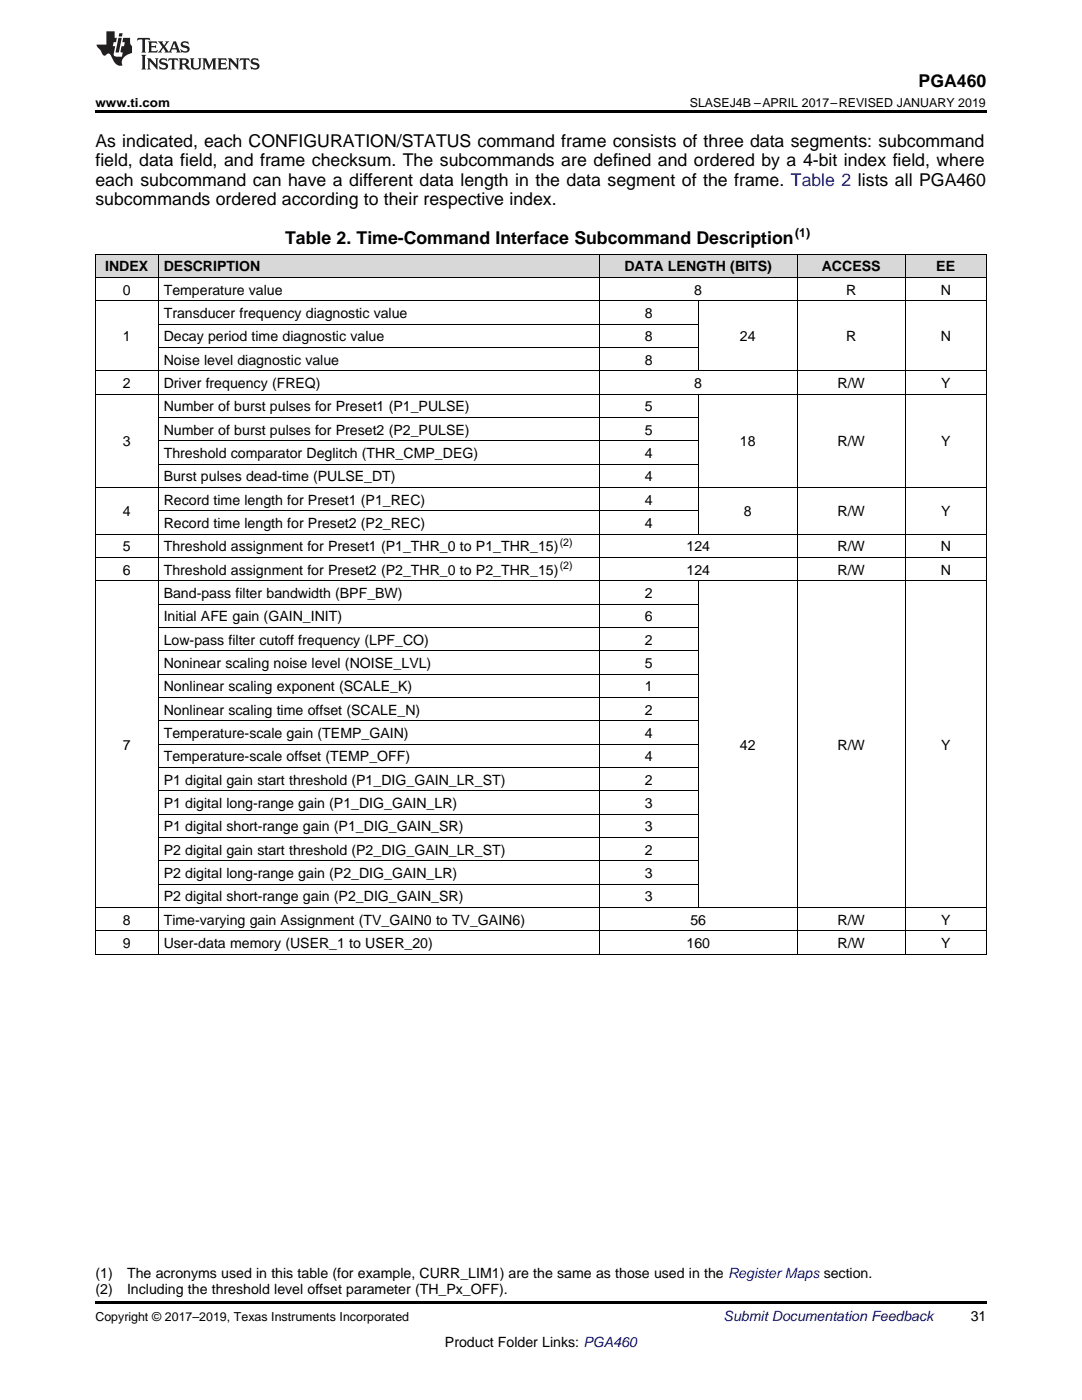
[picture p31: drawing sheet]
<svg xmlns="http://www.w3.org/2000/svg" width="216mm" height="279mm" viewBox="0 0 216 279" stroke-linecap="round" stroke-linejoin="round" font-family="sans-serif">
<defs><g id="words">
<g font-size="3.5">
<text x="183.3" y="17.3">PGA460</text>
<text x="19" y="29.3">As indicated, each CONFIGURATION/STATUS command frame consists of three data segments: subcommand</text>
<text x="19" y="33.2">field, data field, and frame checksum. The subcommands are defined and ordered by a 4-bit index field, where</text>
<text x="19" y="37">each subcommand can have a different data length in the data segment of the frame. Table 2 lists all PGA460</text>
<text x="19" y="40.9">subcommands ordered according to their respective index.</text>
<text x="56.9" y="48.6">Table 2. Time-Command Interface Subcommand Description</text>
</g>
<g font-size="2.8">
<text x="21" y="54.2">INDEX</text>
<text x="24.5" y="58.8">0</text>
<text x="32.7" y="54.2">DESCRIPTION</text>
<text x="32.7" y="58.8">Temperature value</text>
<text x="124.6" y="54.2">DATA LENGTH (BITS)</text>
<text x="138.5" y="58.8">8</text>
<text x="164" y="54.2">ACCESS</text>
<text x="168.8" y="58.8">R</text>
<text x="186.8" y="54.2">EE</text>
<text x="187.7" y="58.8">N</text>
<text x="32.7" y="63.5">Transducer frequency diagnostic value</text>
<text x="128.7" y="63.5">8</text>
<text x="24.5" y="68.1">1</text>
<text x="32.7" y="68.1">Decay period time diagnostic value</text>
<text x="128.7" y="68.1">8</text>
<text x="147.6" y="68.1">24</text>
<text x="168.8" y="68.1">R</text>
<text x="187.7" y="68.1">N</text>
<text x="24.5" y="77.4">2</text>
<text x="32.7" y="72.8">Noise level diagnostic value</text>
<text x="32.7" y="77.4">Driver frequency (FREQ)</text>
<text x="128.7" y="72.8">8</text>
<text x="138.5" y="77.4">8</text>
<text x="167.1" y="77.4">R/W</text>
<text x="187.8" y="77.4">Y</text>
<text x="32.7" y="82.1">Number of burst pulses for Preset1 (P1_PULSE)</text>
<text x="128.7" y="82.1">5</text>
<text x="24.5" y="89.1">3</text>
<text x="32.7" y="86.7">Number of burst pulses for Preset2 (P2_PULSE)</text>
<text x="128.7" y="86.7">5</text>
<text x="147.6" y="89.1">18</text>
<text x="167.1" y="89.1">R/W</text>
<text x="187.8" y="89.1">Y</text>
<text x="32.7" y="91.4">Threshold comparator Deglitch (THR_CMP_DEG)</text>
<text x="128.7" y="91.4">4</text>
<text x="32.7" y="96.1">Burst pulses dead-time (PULSE_DT)</text>
<text x="32.7" y="100.7">Record time length for Preset1 (P1_REC)</text>
<text x="128.7" y="96.1">4</text>
<text x="128.7" y="100.7">4</text>
<text x="24.5" y="103">4</text>
<text x="32.7" y="105.4">Record time length for Preset2 (P2_REC)</text>
<text x="128.7" y="105.4">4</text>
<text x="148.4" y="103">8</text>
<text x="167.1" y="103">R/W</text>
<text x="187.8" y="103">Y</text>
<text x="24.5" y="110">5</text>
<text x="32.7" y="110">Threshold assignment for Preset1 (P1_THR_0 to P1_THR_15)</text>
<text x="137" y="110">124</text>
<text x="167.1" y="110">R/W</text>
<text x="187.7" y="110">N</text>
<text x="24.5" y="114.7">6</text>
<text x="32.7" y="114.7">Threshold assignment for Preset2 (P2_THR_0 to P2_THR_15)</text>
<text x="32.7" y="119.3">Band-pass filter bandwidth (BPF_BW)</text>
<text x="128.7" y="119.3">2</text>
<text x="137" y="114.7">124</text>
<text x="167.1" y="114.7">R/W</text>
<text x="187.7" y="114.7">N</text>
<text x="32.7" y="124">Initial AFE gain (GAIN_INIT)</text>
<text x="128.7" y="124">6</text>
<text x="32.7" y="128.7">Low-pass filter cutoff frequency (LPF_CO)</text>
<text x="128.7" y="128.7">2</text>
<text x="32.7" y="133.3">Noninear scaling noise level (NOISE_LVL)</text>
<text x="32.7" y="138">Nonlinear scaling exponent (SCALE_K)</text>
<text x="128.7" y="133.3">5</text>
<text x="128.7" y="138">1</text>
<text x="32.7" y="142.6">Nonlinear scaling time offset (SCALE_N)</text>
<text x="128.7" y="142.6">2</text>
<text x="24.5" y="149.6">7</text>
<text x="32.7" y="147.3">Temperature-scale gain (TEMP_GAIN)</text>
<text x="128.7" y="147.3">4</text>
<text x="147.6" y="149.6">42</text>
<text x="167.1" y="149.6">R/W</text>
<text x="187.8" y="149.6">Y</text>
<text x="32.7" y="151.9">Temperature-scale offset (TEMP_OFF)</text>
<text x="128.7" y="151.9">4</text>
<text x="32.7" y="156.6">P1 digital gain start threshold (P1_DIG_GAIN_LR_ST)</text>
<text x="32.7" y="161.3">P1 digital long-range gain (P1_DIG_GAIN_LR)</text>
<text x="128.7" y="156.6">2</text>
<text x="128.7" y="161.3">3</text>
<text x="32.7" y="165.9">P1 digital short-range gain (P1_DIG_GAIN_SR)</text>
<text x="128.7" y="165.9">3</text>
<text x="32.7" y="170.6">P2 digital gain start threshold (P2_DIG_GAIN_LR_ST)</text>
<text x="128.7" y="170.6">2</text>
<text x="32.7" y="175.2">P2 digital long-range gain (P2_DIG_GAIN_LR)</text>
<text x="32.7" y="179.9">P2 digital short-range gain (P2_DIG_GAIN_SR)</text>
<text x="128.7" y="175.2">3</text>
<text x="128.7" y="179.9">3</text>
<text x="24.5" y="184.5">8</text>
<text x="32.7" y="184.5">Time-varying gain Assignment (TV_GAIN0 to TV_GAIN6)</text>
<text x="137.8" y="184.5">56</text>
<text x="167.1" y="184.5">R/W</text>
<text x="187.8" y="184.5">Y</text>
<text x="24.5" y="189.2">9</text>
<text x="32.7" y="189.2">User-data memory (USER_1 to USER_20)</text>
<text x="137" y="189.2">160</text>
<text x="167.1" y="189.2">R/W</text>
<text x="187.8" y="189.2">Y</text>
<text x="19" y="255.1">(1)</text>
<text x="25.4" y="255.1">The acronyms used in this table (for example, CURR_LIM1) are the same as those used in the Register Maps section.</text>
<text x="19" y="258.2">(2)</text>
<text x="25.4" y="258.2">Including the threshold level offset parameter (TH_Px_OFF).</text>
<text x="193.7" y="263.6">31</text>
<text x="88.8" y="268.9">Product Folder Links: PGA460</text>
</g>
<text font-size="2.8" fill="#0000c8" x="144.4" y="263.6">Submit Documentation Feedback</text>
<g font-size="2.5">
<text x="19" y="21.4">www.ti.com</text>
<text x="137.7" y="21.4">SLASEJ4B –APRIL 2017–REVISED JANUARY 2019</text>
<text x="158.6" y="47.2">(1)</text>
<text x="19" y="263.6">Copyright © 2017–2019, Texas Instruments Incorporated</text>
</g>
<g font-size="2.1">
<text x="111.7" y="108.9">(2)</text>
<text x="111.7" y="113.6">(2)</text>
</g>
</g></defs>
<g fill="#d8d8d8">
<path d="M19 50.8h12.6v4.6h-12.6z"/>
<path d="M31.6 50.8h88v4.6h-88z"/>
<path d="M119.6 50.8h19.7v4.6h-19.7z"/>
<path d="M139.3 50.8h19.8v4.6h-19.8z"/>
<path d="M159.1 50.8h21.6v4.6h-21.6z"/>
<path d="M180.7 50.8h16.1v4.6h-16.1z"/>
</g>
<path d="M19 22h177.8v.5h-177.8zM19 259.7h177.8v.5h-177.8z" fill="#000"/>
<g fill="none" stroke="#000" stroke-width=".2">
<path d="M19 55.4h177.8M19 50.7h177.8M19.1 50.8v139.7M31.6 50.8v139.7M119.5 50.8v139.7M159 50.8v139.7M180.6 50.8v139.7M196.8 50.8v139.7M19 78.7h177.8M19 74h177.8M19 60h177.8M31.6 69.3h107.7"/>
<path d="M31.6 64.7h107.7M139.3 60.1v13.9M139.3 78.7v27.9M19 97.3h177.8M31.6 92.6h107.7M31.6 88h107.7M31.6 83.3h107.7M19 115.9h177.8M19 111.2h177.8M19 106.6h177.8M31.6 101.9h107.7M139.3 116v65.2"/>
<path d="M31.6 139.2h107.7M31.6 134.5h107.7M31.6 129.9h107.7M31.6 125.2h107.7M31.6 120.6h107.7M31.6 157.8h107.7M31.6 153.2h107.7M31.6 148.5h107.7M31.6 143.8h107.7M31.6 176.4h107.7M31.6 171.8h107.7M31.6 167.1h107.7"/>
<path d="M31.6 162.5h107.7M19 190.4h177.8M19 185.8h177.8M19 181.1h177.8"/>
</g>
<g fill="#231f20">
<path d="M27.5 7.6l-.1 .5 .4-.2h.6v.1v2.1l-.2 .4h1l-.3-.4v-2.1l.1-.1h.5l.5 .2-.2-.5zM29.5 8.3l.2 .3v1.5l-.2 .4h1.8l.2-.6a1.04 1.04 0 0 1-1.3 .2v-.7h.6l.3 .2v-.6l-.3 .2h-.6v-.6l.8-.1 .4 .3-.2-.5zM31.5 8.3l.9 1.1-.9 1.1h.8l-.2-.2 .5-.7 .4 .7-.2 .2h1.5l-.1-.2 .1-.4h.9l.1 .4-.2 .2h1l-.3-.3-.7-1.9h-.5l-.9 2-.8-1 .9-1h-.8l.1 .3-.3 .5-.4-.6 .2-.2zM34.7 8.6l.4 1h-.7zM36.3 8.4a.63 .63 0 0 0-.2 .7 .63 .63 0 0 0 .6 .4l.6 .2 .1 .2a.75 .75 0 0 1-.7 .4 .75 .75 0 0 1-.6-.5l.1 .7 .1-.1a1.11 1.11 0 0 0 1.5-.6 1.13 1.13 0 0 0-1.2-.8l-.1-.4a1.04 1.04 0 0 1 1.2 .2l-.2-.5-.1 .1-.5-.2zM28.2 10.9l.2 .4v2.2l-.2 .4h1l-.3-.4v-2.2l.3-.4zM29.3 11.6l.3 .4v1.5l-.3 .4h.8l-.2-.4v-1.3l1.5 1.7v-1.9l.2-.4h-.7l.2 .4v.9l-1.1-1.3zM32 11.8a.62 .62 0 0 0-.2 .7 .62 .62 0 0 0 .6 .4l.6 .1 .1 .3a.76 .76 0 0 1-.7 .3 .76 .76 0 0 1-.6-.4l.1 .7 .1-.1a1.11 1.11 0 0 0 1.5-.6 1.13 1.13 0 0 0-1.2-.8l-.1-.4a1.04 1.04 0 0 1 1.2 .2l-.2-.6-.1 .1-.5-.1zM33.7 11.6l-.2 .6a.61 .61 0 0 1 .8-.3v1.6l-.2 .4h.9l-.2-.4v-1.6a.63 .63 0 0 1 .8 .3l-.2-.6zM35.6 11.6l.3 .4v1.5l-.3 .4h1l-.2-.2v-.8l.5 .2a.76 .76 0 0 0 1.2 .7l-1-1a.58 .58 0 0 0 .6-.5 .58 .58 0 0 0-.5-.6zM36.4 11.9h.1a.45 .45 0 0 1 .5 .1 .45 .45 0 0 1 .1 .5l-.7 .2zM37.9 11.6l.2 .2a2.17 2.17 0 0 0 .3 1.9 .99 .99 0 0 0 1.6-.6v-1.1l.2-.4h-.7l.2 .2a1.92 1.92 0 0 1-.2 1.8 .6 .6 0 0 1-.9-.5v-1.1l.2-.4zM40.4 11.6l.2 .4v1.5l-.2 .4h.7l-.2-.4v-1.4l.8 1.8 .8-1.8v1.4l-.2 .4h.9l-.2-.4v-1.5l.2-.4h-.8l-.6 1.5-.6-1.5zM43.4 11.6l.2 .4v1.5l-.2 .4h1.8l.2-.6a1.04 1.04 0 0 1-1.3 .1v-.6h.5l.4 .2v-.6l-.4 .2h-.5v-.7h.8l.3 .3-.1-.6zM45.5 11.6l.2 .4v1.5l-.2 .4h.7l-.2-.4v-1.3l1.5 1.7v-1.9l.2-.4h-.7l.2 .4v.9l-1.1-1.3zM47.9 11.6l-.1 .6a.61 .61 0 0 1 .8-.3v1.6l-.3 .4h1l-.3-.4 .1-1.6a.63 .63 0 0 1 .7 .3l-.1-.6zM50.2 11.8a.62 .62 0 0 0-.2 .7 .62 .62 0 0 0 .6 .4l.6 .1 .2 .3a.76 .76 0 0 1-.8 .3 .76 .76 0 0 1-.6-.4l.1 .7 .2-.1a1.11 1.11 0 0 0 1.5-.6 1.13 1.13 0 0 0-1.3-.8l-.1-.4a1.04 1.04 0 0 1 1.2 .2l-.1-.6-.2 .1-.5-.1z"/>
<path d="M21.2 6.3v2.6h-1.9l.1 .4 .7 .9a.91 .91 0 0 0 1 .8 .56 .56 0 0 1 .5-.3 .56 .56 0 0 1 .5 .3l.4 .8a1.53 1.53 0 0 0 1.9 1.2 1.54 1.54 0 0 1 1-2.1l.9-.3v-1.4a1.52 1.52 0 0 1-.3-1.6h-1.4l-.2 .8h.5l-.2 .8h-.4l-.2 1v.2l.4 .1-.2 .8a1.93 1.93 0 0 1-1.6-.3l.3-1.8h-.5l.2-.8h.4l.2-.8h-.4v-1.3zM23.6 7.6l-.6 2.9h.7l.6-2.9zM23.8 6.6l-.1 .7h.6l.2-.7z"/>
</g>
<use href="#words"/>
</svg>
